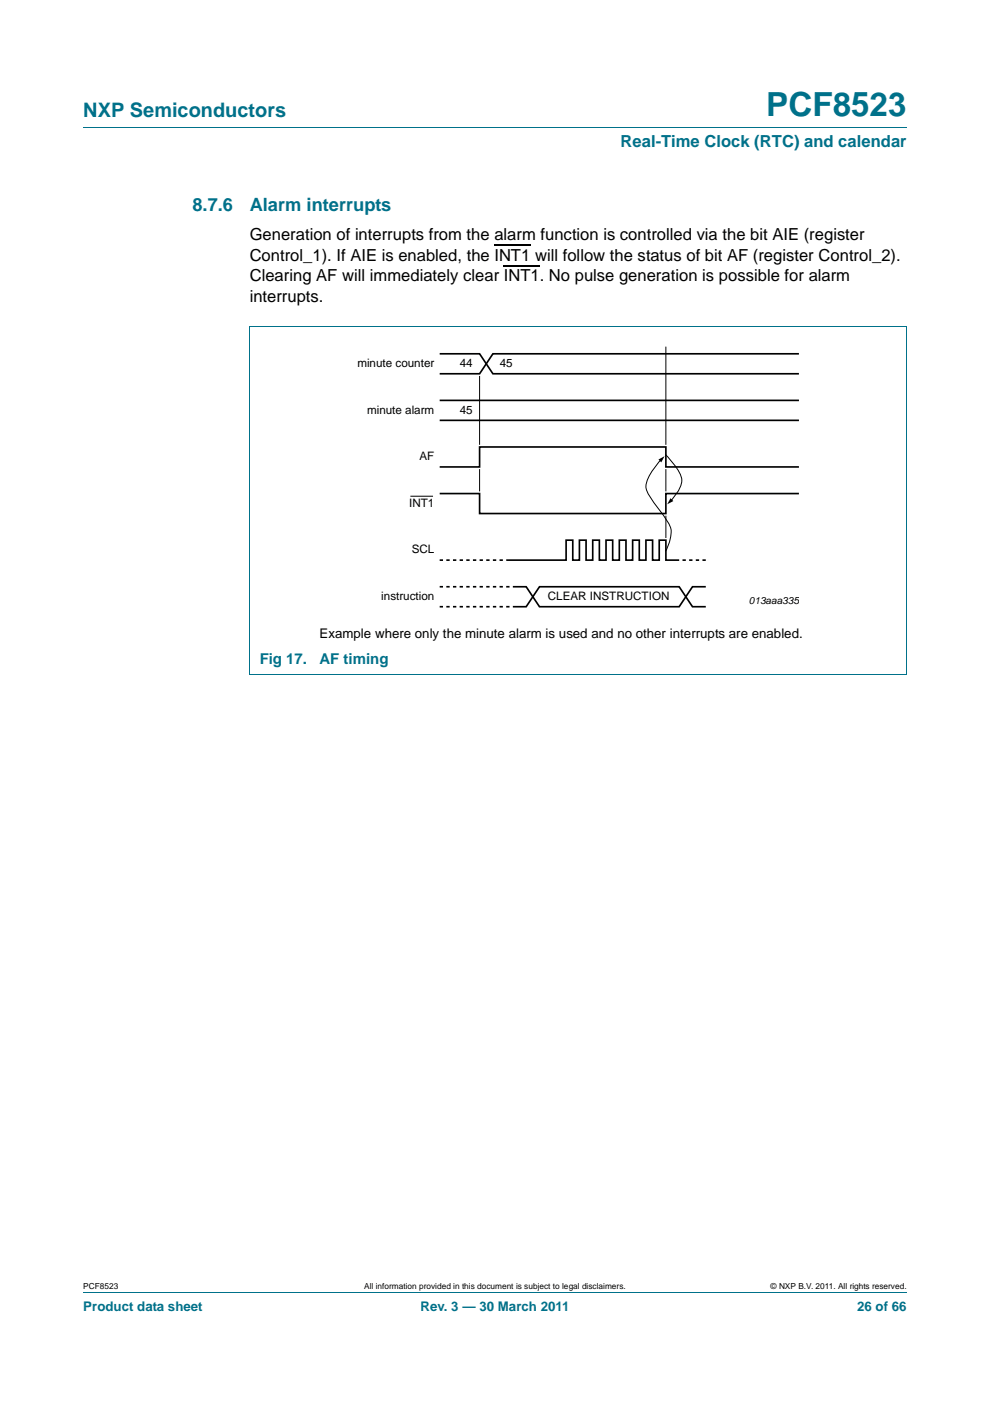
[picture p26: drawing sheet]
<svg xmlns="http://www.w3.org/2000/svg" width="210mm" height="297mm" viewBox="0 0 210 297" stroke-linecap="round" stroke-linejoin="round" font-family="sans-serif">
<defs><g id="words">
<text font-size="7" fill="#00718a" x="162.5" y="24.6">PCF8523</text>
<text font-size="4.2" fill="#00718a" x="17.7" y="24.9">NXP Semiconductors</text>
<g font-size="3.9" fill="#00718a">
<text x="40.8" y="44.7">8.7.6</text>
<text x="53" y="44.7">Alarm interrupts</text>
</g>
<text font-size="3.5" fill="#00718a" x="131.6" y="31.1">Real-Time Clock (RTC) and calendar</text>
<g font-size="3.5">
<text x="53" y="50.8">Generation of interrupts from the alarm function is controlled via the bit AIE (register</text>
<text x="53" y="59.7">Clearing AF will immediately clear INT1. No pulse generation is possible for alarm</text>
<text x="53" y="55.3">Control_1). If AIE is enabled, the INT1 will follow the status of bit AF (register Control_2).</text>
<text x="53" y="64.1">interrupts.</text>
</g>
<g font-size="3.2" fill="#00718a">
<text x="55.1" y="140.8">Fig 17.</text>
<text x="67.8" y="140.8">AF timing</text>
</g>
<text font-size="2.8" x="67.8" y="135.3">Example where only the minute alarm is used and no other interrupts are enabled.</text>
<g font-size="2.8" fill="#00718a">
<text x="17.7" y="277.9">Product data sheet</text>
<text x="89.2" y="277.9">Rev. 3 — 30 March 2011</text>
<text x="181.8" y="277.9">26 of 66</text>
</g>
<g font-size="2.5">
<text x="75.8" y="77.8">minute counter</text>
<text x="97.5" y="77.8">44</text>
<text x="106" y="77.8">45</text>
<text x="77.9" y="87.7">minute alarm</text>
<text x="97.5" y="87.7">45</text>
<text x="89" y="97.6">AF</text>
<text x="86.8" y="107.5">INT1</text>
<text x="87.3" y="117.3">SCL</text>
<text x="80.9" y="127.2">instruction</text>
<text x="116.2" y="127.2">CLEAR INSTRUCTION</text>
</g>
<text font-size="2.1" x="158.9" y="128.2">013aaa335</text>
<g font-size="1.8">
<text x="17.7" y="273.3">PCF8523</text>
<text x="77.3" y="273.3">All information provided in this document is subject to legal disclaimers.</text>
<text x="163.5" y="273.3">© NXP B.V. 2011. All rights reserved.</text>
</g>
</g></defs>
<path d="M17.7 27h174.6M52.9 69.3h139.4M53 69.4v73.5M192.3 69.4v73.5M52.9 142.9h139.4M17.7 273.9h174.6" fill="none" stroke="#00718a" stroke-width=".21"/>
<path d="M104.9 51.9h7.6M106.8 56.3h7.7" fill="none" stroke="#000" stroke-width=".25"/>
<path d="M139.7 97.4l1.2-.7-.6 1.3zM142.2 105.6l.6 .6-1.3 .7z" fill="#000"/>
<path d="M93.3 75h8.4l2.8 4.2h65M169.5 75h-65l-2.8 4.2h-8.4M93.3 84.9h76.2M93.3 89.1h76.2M93.3 99h8.4v-4.2h39.5v4.2h28.3M93.3 104.6h8.4v4.3h39.5v-4.3h28.3M107.4 118.8h12.7v-4.3h1.4v4.3h1.4v-4.3h1.4v4.3h1.4v-4.3h1.4v4.3h1.4v-4.3h1.4v4.3h1.5v-4.3h1.4v4.3h1.4v-4.3h1.4v4.3h1.4v-4.3h1.4v4.3h1.4v-4.3h1.4v4.3h2.9M108.8 128.6h2.8l2.8-4.2h29.7l2.8 4.2h2.8M108.8 124.4h2.8l2.8 4.2h29.7l2.8-4.2h2.8" fill="none" stroke="#000" stroke-width=".35"/>
<path d="M101.7 79.8v14.4M141.2 73.6v20.6M101.7 99.6v4.5M140.2 97.5l-1 1.2a9.6 9.6 0 0 0-2.2 4.5 13 13 0 0 0 3 5.2l.7 .9a5.6 5.6 0 0 1 1.6 4.2l-.4 1.7-.7 1.6M141.2 96.5l1.1 1.1a9.4 9.4 0 0 1 2.3 4.2 7.7 7.7 0 0 1-2.3 4.3M141.2 99.6v4.5M87 105.2h4.8M141.2 109.4v4.6" fill="none" stroke="#000" stroke-width=".21"/>
<path d="M93.3 118.8h14.1M149.7 118.8h-5.6M93.3 124.4h15.5M93.3 128.6h15.5" fill="none" stroke="#000" stroke-width=".35" stroke-dasharray=".7" stroke-linecap="butt"/>
<use href="#words"/>
</svg>
